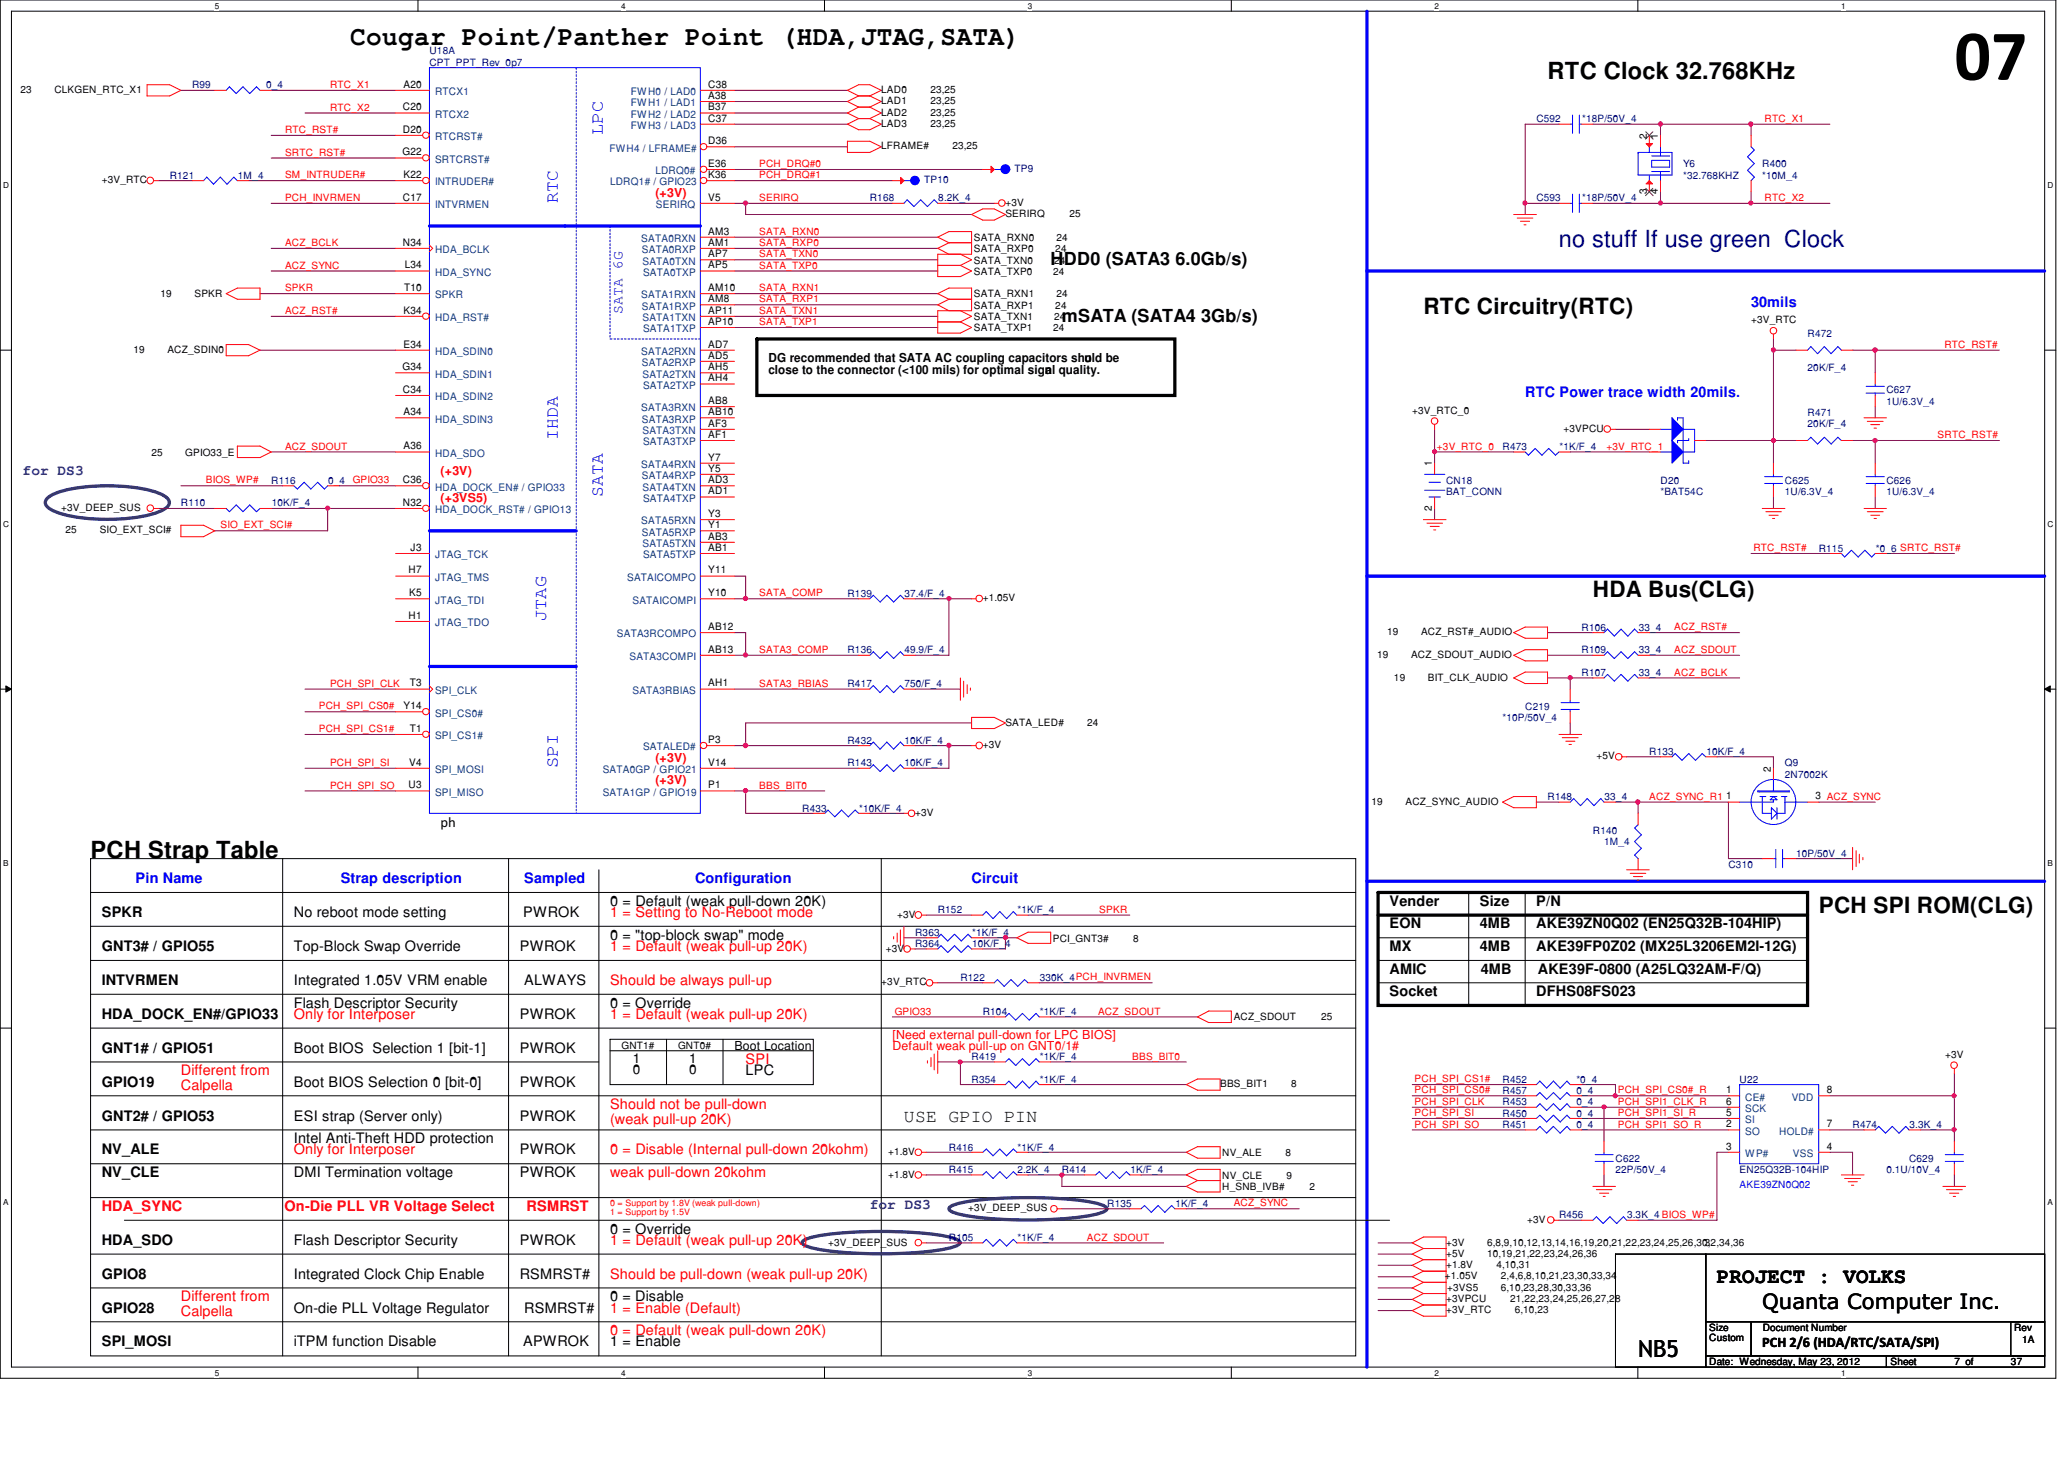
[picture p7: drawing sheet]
<svg xmlns="http://www.w3.org/2000/svg" width="297mm" height="210mm" viewBox="0 0 297 210" stroke-linecap="round" stroke-linejoin="round" font-family="sans-serif">
<defs><g id="words">
<text font-size="10.4" x="281.3" y="11.5">07</text>
<text font-size="3.9" x="50.4" y="6.5">Cougar Point/Panther Point (HDA,JTAG,SATA)</text>
<g font-size="3.4">
<text x="222.7" y="11.3">RTC Clock 32.768KHz</text>
<text x="13" y="123.4">PCH Strap Table</text>
<text x="235.7" y="195.2">NB5</text>
</g>
<text font-size="3.4" fill="#00007f" x="224.4" y="35.6">no stuff If use green Clock</text>
<g font-size="3.2">
<text x="204.8" y="45.2">RTC Circuitry(RTC)</text>
<text x="229.2" y="85.8">HDA Bus(CLG)</text>
<text x="261.7" y="131.4">PCH SPI ROM(CLG)</text>
</g>
<g font-size="3">
<text x="247.1" y="184.6">PROJECT : VOLKS</text>
<text x="253.6" y="188.3">Quanta Computer Inc.</text>
</g>
<g font-size="2.6" fill="#00f">
<text x="86.7" y="19.5" transform="rotate(-90 86.7 19.5)">LPC</text>
<text x="80.3" y="29.3" transform="rotate(-90 80.3 29.3)">RTC</text>
<text x="80.3" y="63.4" transform="rotate(-90 80.3 63.4)">IHDA</text>
<text x="86.7" y="71.5" transform="rotate(-90 86.7 71.5)">SATA</text>
<text x="78.6" y="89.4" transform="rotate(-90 78.6 89.4)">JTAG</text>
<text x="80.3" y="110.5" transform="rotate(-90 80.3 110.5)">SPI</text>
</g>
<g font-size="2.6">
<text x="151.2" y="38.1">HDD0 (SATA3</text>
<text x="169.2" y="38.1">6.0Gb/s)</text>
<text x="152.8" y="46.3">mSATA (SATA4</text>
<text x="172.9" y="46.3">3Gb/s)</text>
<text x="130.1" y="161.4">USE GPIO PIN</text>
</g>
<g font-size="2.1" fill="#00f">
<text x="89.6" y="45.2" transform="rotate(-90 89.6 45.2)">SATA 6G</text>
<text x="252" y="44.2">30mils</text>
<text x="219.5" y="57.2">RTC Power trace width 20mils.</text>
<text x="19.5" y="127">Pin Name</text>
<text x="49" y="127">Strap description</text>
<text x="75.4" y="127">Sampled</text>
<text x="100" y="127">Configuration</text>
<text x="139.8" y="127">Circuit</text>
</g>
<g font-size="2.1" fill="#3f007f">
<text x="3.3" y="68.3">for DS3</text>
<text x="125.2" y="174">for DS3</text>
</g>
<g font-size="2.1">
<text x="63.4" y="119">ph</text>
<text x="14.6" y="132">SPKR</text>
<text x="42.3" y="132">No reboot mode setting</text>
<text x="75.3" y="132">PWROK</text>
<text x="87.8" y="130.3">0 = Default (weak pull-down 20K)</text>
<text x="200" y="130.3">Vender</text>
<text x="213" y="130.3">Size</text>
<text x="221.1" y="130.3">P/N</text>
<text x="14.6" y="136.8">GNT3# / GPIO55</text>
<text x="42.3" y="136.8">Top-Block Swap Override</text>
<text x="74.8" y="136.8">PWROK</text>
<text x="87.8" y="135.2">0 = &quot;top-block swap&quot; mode</text>
<text x="200" y="136.8">MX</text>
<text x="200" y="133.6">EON</text>
<text x="213" y="133.6">4MB</text>
<text x="213" y="136.8">4MB</text>
<text x="221.1" y="136.8">AKE39FP0Z02 (MX25L3206EM2I-12G)</text>
<text x="221.1" y="133.6">AKE39ZN0Q02 (EN25Q32B-104HIP)</text>
<text x="14.6" y="141.7">INTVRMEN</text>
<text x="42.3" y="141.7">Integrated 1.05V VRM enable</text>
<text x="75.4" y="141.7">ALWAYS</text>
<text x="200" y="143.3">Socket</text>
<text x="200" y="140.1">AMIC</text>
<text x="213.1" y="140.1">4MB</text>
<text x="221.1" y="143.3">DFHS08FS023</text>
<text x="221.3" y="140.1">AKE39F-0800 (A25LQ32AM-F/Q)</text>
<text x="14.6" y="146.6">HDA_DOCK_EN#/GPIO33</text>
<text x="42.3" y="144.9">Flash Descriptor Security</text>
<text x="74.8" y="146.6">PWROK</text>
<text x="87.8" y="144.9">0 = Override</text>
<text x="14.6" y="151.4">GNT1# / GPIO51</text>
<text x="42.3" y="151.4">Boot BIOS Selection 1 [bit-1]</text>
<text x="74.8" y="151.4">PWROK</text>
<text x="107.3" y="154.7">LPC</text>
<text x="14.6" y="156.3">GPIO19</text>
<text x="14.6" y="161.2">GNT2# / GPIO53</text>
<text x="42.3" y="156.3">Boot BIOS Selection 0 [bit-0]</text>
<text x="42.3" y="161.2">ESI strap (Server only)</text>
<text x="74.8" y="156.3">PWROK</text>
<text x="74.8" y="161.2">PWROK</text>
<text x="14.6" y="166.1">NV_ALE</text>
<text x="42.3" y="164.5">Intel Anti-Theft HDD protection</text>
<text x="74.8" y="166.1">PWROK</text>
<text x="14.6" y="169.3">NV_CLE</text>
<text x="42.3" y="169.3">DMI Termination voltage</text>
<text x="74.8" y="169.3">PWROK</text>
<text x="14.6" y="179.1">HDA_SDO</text>
<text x="42.3" y="179.1">Flash Descriptor Security</text>
<text x="74.8" y="179.1">PWROK</text>
<text x="87.8" y="177.5">0 = Override</text>
<text x="14.6" y="183.9">GPIO8</text>
<text x="42.3" y="183.9">Integrated Clock Chip Enable</text>
<text x="74.8" y="183.9">RSMRST#</text>
<text x="14.6" y="188.8">GPIO28</text>
<text x="42.3" y="188.8">On-die PLL Voltage Regulator</text>
<text x="75.5" y="188.8">RSMRST#</text>
<text x="87.8" y="187.2">0 = Disable</text>
<text x="14.6" y="193.7">SPI_MOSI</text>
<text x="42.3" y="193.7">iTPM function Disable</text>
<text x="75.3" y="193.7">APWROK</text>
<text x="87.8" y="193.7">1 = Enable</text>
<text x="253.6" y="193.8">PCH 2/6 (HDA/RTC/SATA/SPI)</text>
</g>
<g font-size="2.1" fill="#f00">
<text x="87.8" y="132">1 = Setting to No-Reboot mode</text>
<text x="87.8" y="136.8">1 = Default (weak pull-up 20K)</text>
<text x="87.8" y="141.7">Should be always pull-up</text>
<text x="42.3" y="146.6">Only for Interposer</text>
<text x="87.8" y="146.6">1 = Default (weak pull-up 20K)</text>
<text x="26" y="154.7">Different from</text>
<text x="107.3" y="153.1">SPI</text>
<text x="26" y="156.8">Calpella</text>
<text x="87.8" y="159.6">Should not be pull-down</text>
<text x="87.8" y="161.7">(weak pull-up 20K)</text>
<text x="42.3" y="166.1">Only for Interposer</text>
<text x="87.8" y="166.1">0 = Disable (Internal pull-down 20kohm)</text>
<text x="87.8" y="169.3">weak pull-down 20kohm</text>
<text x="14.6" y="174.2">HDA_SYNC</text>
<text x="40.9" y="174.2">On-Die PLL VR Voltage Select</text>
<text x="75.8" y="174.2">RSMRST</text>
<text x="87.8" y="179.1">1 = Default (weak pull-up 20K)</text>
<text x="87.8" y="183.9">Should be pull-down (weak pull-up 20K)</text>
<text x="26" y="187.2">Different from</text>
<text x="26" y="189.4">Calpella</text>
<text x="87.8" y="188.8">1 = Enable (Default)</text>
<text x="87.8" y="192.1">0 = Default (weak pull-down 20K)</text>
</g>
<g font-size="1.9">
<text x="91.1" y="154.6">0</text>
<text x="91.1" y="153">1</text>
<text x="99.2" y="154.6">0</text>
<text x="99.2" y="153">1</text>
</g>
<g font-size="1.8" fill="#f00">
<text x="94.3" y="28.3">(+3V)</text>
<text x="63.4" y="68.3">(+3V)</text>
<text x="63.4" y="72.2">(+3VS5)</text>
<text x="94.3" y="109.6">(+3V)</text>
<text x="94.3" y="112.8">(+3V)</text>
<text x="128.4" y="149.5">[Need external pull-down for LPC BIOS]</text>
<text x="128.4" y="151.1">Default weak pull-up on GNT0/1#</text>
</g>
<g font-size="1.8">
<text x="110.6" y="52">DG recommended that SATA AC coupling capacitors shuld be</text>
<text x="110.6" y="53.8">close to the connector (&lt;100 mils) for optimal signl quality.</text>
<text x="150.5" y="53.8">a</text>
<text x="156.1" y="52">o</text>
<text x="105.7" y="151.1">Boot Location</text>
</g>
<g font-size="1.5">
<text x="58" y="15.9">C20</text>
<text x="58.1" y="12.6">A20</text>
<text x="101.9" y="12.6">C38</text>
<text x="101.9" y="14.2">A38</text>
<text x="101.9" y="15.9">B37</text>
<text x="101.9" y="17.5">C37</text>
<text x="57.9" y="22.4">G22</text>
<text x="58" y="19.1">D20</text>
<text x="101.9" y="20.7">D36</text>
<text x="237" y="20" transform="rotate(-90 237 20)">2</text>
<text x="238.6" y="20" transform="rotate(-90 238.6 20)">1</text>
<text x="58" y="28.9">C17</text>
<text x="58.1" y="25.6">K22</text>
<text x="101.9" y="25.6">K36</text>
<text x="101.9" y="24">E36</text>
<text x="101.9" y="28.9">V5</text>
<text x="237" y="27.9" transform="rotate(-90 237 27.9)">3</text>
<text x="238.6" y="27.9" transform="rotate(-90 238.6 27.9)">4</text>
<text x="58" y="35.3">N34</text>
<text x="101.9" y="33.7">AM3</text>
<text x="101.9" y="35.3">AM1</text>
<text x="58.2" y="41.9">T10</text>
<text x="58.2" y="38.6">L34</text>
<text x="101.9" y="37">AP7</text>
<text x="101.9" y="38.6">AP5</text>
<text x="101.9" y="41.9">AM10</text>
<text x="58.1" y="45.1">K34</text>
<text x="101.9" y="43.5">AM8</text>
<text x="101.9" y="45.1">AP11</text>
<text x="101.9" y="46.7">AP10</text>
<text x="57.9" y="53.3">G34</text>
<text x="58.1" y="50">E34</text>
<text x="101.9" y="50">AD7</text>
<text x="101.9" y="51.6">AD5</text>
<text x="101.9" y="53.3">AH5</text>
<text x="58" y="56.5">C34</text>
<text x="58.1" y="59.7">A34</text>
<text x="101.9" y="54.9">AH4</text>
<text x="101.9" y="58.1">AB8</text>
<text x="101.9" y="59.7">AB10</text>
<text x="58.1" y="64.6">A36</text>
<text x="101.9" y="61.4">AF3</text>
<text x="101.9" y="63">AF1</text>
<text x="58" y="69.5">C36</text>
<text x="101.9" y="66.3">Y7</text>
<text x="101.9" y="67.9">Y5</text>
<text x="101.9" y="69.5">AD3</text>
<text x="101.9" y="71.1">AD1</text>
<text x="206.1" y="67.1" transform="rotate(-90 206.1 67.1)">1</text>
<text x="58" y="72.8">N32</text>
<text x="101.9" y="74.4">Y3</text>
<text x="101.9" y="76">Y1</text>
<text x="101.9" y="77.6">AB3</text>
<text x="206.1" y="73.4" transform="rotate(-90 206.1 73.4)">2</text>
<text x="58.8" y="82.5">H7</text>
<text x="59.1" y="79.2">J3</text>
<text x="101.9" y="79.2">AB1</text>
<text x="101.9" y="82.5">Y11</text>
<text x="58.8" y="89">H1</text>
<text x="58.9" y="85.8">K5</text>
<text x="101.9" y="85.8">Y10</text>
<text x="101.9" y="93.9">AB13</text>
<text x="101.9" y="90.6">AB12</text>
<text x="59" y="98.8">T3</text>
<text x="101.9" y="98.8">AH1</text>
<text x="58.1" y="102">Y14</text>
<text x="59" y="105.3">T1</text>
<text x="101.9" y="106.9">P3</text>
<text x="58.8" y="113.4">U3</text>
<text x="58.9" y="110.2">V4</text>
<text x="101.9" y="110.2">V14</text>
<text x="101.9" y="113.4">P1</text>
<text x="254.8" y="111" transform="rotate(-90 254.8 111)">2</text>
<text x="248.4" y="115">1</text>
<text x="261.3" y="115">3 ACZ_SYNC</text>
<text x="248.4" y="157.3">1</text>
<text x="248.4" y="158.9">6</text>
<text x="248.4" y="160.5">5</text>
<text x="262.9" y="157.3">8</text>
<text x="248.4" y="162.2">2</text>
<text x="248.4" y="165.4">3</text>
<text x="262.9" y="165.4">4</text>
<text x="262.9" y="162.2">7</text>
</g>
<g font-size="1.5" fill="#003f7f">
<text x="62.6" y="13.7">RTCX1</text>
<text x="62.6" y="16.9">RTCX2</text>
<text x="90.8" y="13.7">FWH0 / LAD0</text>
<text x="90.8" y="15.3">FWH1 / LAD1</text>
<text x="90.8" y="16.9">FWH2 / LAD2</text>
<text x="62.6" y="20.2">RTCRST#</text>
<text x="62.6" y="23.4">SRTCRST#</text>
<text x="87.7" y="21.8">FWH4 / LFRAME#</text>
<text x="90.8" y="18.5">FWH3 / LAD3</text>
<text x="62.6" y="29.9">INTVRMEN</text>
<text x="62.6" y="26.7">INTRUDER#</text>
<text x="87.8" y="26.7">LDRQ1# / GPIO23</text>
<text x="94.3" y="25.1">LDRQ0#</text>
<text x="94.4" y="29.9">SERIRQ</text>
<text x="92.3" y="34.8">SATA0RXN</text>
<text x="62.6" y="36.4">HDA_BCLK</text>
<text x="62.6" y="39.7">HDA_SYNC</text>
<text x="92.4" y="36.4">SATA0RXP</text>
<text x="92.5" y="38.1">SATA0TXN</text>
<text x="92.5" y="39.7">SATA0TXP</text>
<text x="62.6" y="46.2">HDA_RST#</text>
<text x="62.6" y="42.9">SPKR</text>
<text x="92.3" y="42.9">SATA1RXN</text>
<text x="92.4" y="44.5">SATA1RXP</text>
<text x="92.5" y="46.2">SATA1TXN</text>
<text x="92.5" y="47.8">SATA1TXP</text>
<text x="62.6" y="51.1">HDA_SDIN0</text>
<text x="92.3" y="51.1">SATA2RXN</text>
<text x="92.4" y="52.7">SATA2RXP</text>
<text x="62.6" y="54.3">HDA_SDIN1</text>
<text x="62.6" y="57.6">HDA_SDIN2</text>
<text x="92.3" y="59.2">SATA3RXN</text>
<text x="92.5" y="54.3">SATA2TXN</text>
<text x="92.5" y="55.9">SATA2TXP</text>
<text x="62.6" y="65.7">HDA_SDO</text>
<text x="62.6" y="60.8">HDA_SDIN3</text>
<text x="92.4" y="60.8">SATA3RXP</text>
<text x="92.5" y="62.4">SATA3TXN</text>
<text x="92.5" y="64.1">SATA3TXP</text>
<text x="62.6" y="70.6">HDA_DOCK_EN# / GPIO33</text>
<text x="92.3" y="67.3">SATA4RXN</text>
<text x="92.4" y="68.9">SATA4RXP</text>
<text x="92.5" y="70.6">SATA4TXN</text>
<text x="62.6" y="73.8">HDA_DOCK_RST# / GPIO13</text>
<text x="92.3" y="75.4">SATA5RXN</text>
<text x="92.4" y="77">SATA5RXP</text>
<text x="92.5" y="72.2">SATA4TXP</text>
<text x="62.6" y="80.3">JTAG_TCK</text>
<text x="62.6" y="83.6">JTAG_TMS</text>
<text x="90.3" y="83.6">SATAICOMPO</text>
<text x="92.5" y="78.7">SATA5TXN</text>
<text x="92.5" y="80.3">SATA5TXP</text>
<text x="62.6" y="86.8">JTAG_TDI</text>
<text x="91" y="86.8">SATAICOMPI</text>
<text x="62.6" y="90.1">JTAG_TDO</text>
<text x="88.8" y="91.7">SATA3RCOMPO</text>
<text x="90.6" y="95">SATA3COMPI</text>
<text x="62.6" y="99.8">SPI_CLK</text>
<text x="91" y="99.8">SATA3RBIAS</text>
<text x="62.6" y="103.1">SPI_CS0#</text>
<text x="62.6" y="106.3">SPI_CS1#</text>
<text x="92.5" y="108">SATALED#</text>
<text x="62.6" y="111.2">SPI_MOSI</text>
<text x="86.7" y="111.2">SATA0GP / GPIO21</text>
<text x="62.6" y="114.5">SPI_MISO</text>
<text x="86.7" y="114.5">SATA1GP / GPIO19</text>
<text x="251.2" y="158.3">CE#</text>
<text x="251.2" y="160">SCK</text>
<text x="251.2" y="161.6">SI</text>
<text x="257.8" y="158.3">VDD</text>
<text x="251.2" y="163.2">SO</text>
<text x="251.2" y="166.5">WP#</text>
<text x="256.1" y="163.2">HOLD#</text>
<text x="258" y="166.5">VSS</text>
</g>
<g font-size="1.4" fill="#00007f">
<text x="61.8" y="7.8">U18A</text>
<text x="61.8" y="9.5">CPT_PPT_Rev_0p7</text>
<text x="27.6" y="12.7">R99</text>
<text x="38.3" y="12.7">0_4</text>
<text x="221.1" y="17.6">C592</text>
<text x="227.7" y="17.6">*18P/50V_4</text>
<text x="24.4" y="25.7">R121</text>
<text x="34.2" y="25.7">1M_4</text>
<text x="125.2" y="29">R168</text>
<text x="133" y="26.4">TP10</text>
<text x="135" y="29">8.2K_4</text>
<text x="146" y="24.8">TP9</text>
<text x="221.1" y="29">C593</text>
<text x="227.7" y="29">*18P/50V_4</text>
<text x="242.2" y="24.1">Y6</text>
<text x="242.2" y="25.7">*32.768KHZ</text>
<text x="253.6" y="24.1">R400</text>
<text x="253.6" y="25.7">*10M_4</text>
<text x="260.1" y="48.5">R472</text>
<text x="260.1" y="53.3">20K/F_4</text>
<text x="260.1" y="59.9">R471</text>
<text x="271.5" y="56.6">C627</text>
<text x="271.5" y="58.3">1U/6.3V_4</text>
<text x="216.2" y="64.7">R473</text>
<text x="224.4" y="64.7">*1K/F_4</text>
<text x="260.1" y="61.5">20K/F_4</text>
<text x="39" y="69.6">R116</text>
<text x="47.2" y="69.6">0_4</text>
<text x="208.1" y="69.6">CN18</text>
<text x="208.1" y="71.2">BAT_CONN</text>
<text x="239" y="69.6">D20</text>
<text x="239" y="71.2">*BAT54C</text>
<text x="256.9" y="69.6">C625</text>
<text x="256.9" y="71.2">1U/6.3V_4</text>
<text x="271.5" y="69.6">C626</text>
<text x="271.5" y="71.2">1U/6.3V_4</text>
<text x="26" y="72.9">R110</text>
<text x="39.1" y="72.9">10K/F_4</text>
<text x="261.7" y="79.4">R115</text>
<text x="270" y="79.4">*0_6 SRTC_RST#</text>
<text x="122" y="85.9">R139</text>
<text x="130.2" y="85.9">37.4/F_4</text>
<text x="122" y="94">R136</text>
<text x="130.2" y="94">49.9/F_4</text>
<text x="227.6" y="94">R109</text>
<text x="227.6" y="90.8">R106</text>
<text x="235.8" y="94">33_4</text>
<text x="235.8" y="90.8">33_4</text>
<text x="122" y="98.9">R417</text>
<text x="130.2" y="98.9">750/F_4</text>
<text x="227.6" y="97.2">R107</text>
<text x="235.8" y="97.2">33_4</text>
<text x="122" y="107">R432</text>
<text x="130.2" y="107">10K/F_4</text>
<text x="216.2" y="103.8">*10P/50V_4</text>
<text x="219.5" y="102.1">C219</text>
<text x="122" y="110.2">R143</text>
<text x="130.2" y="110.2">10K/F_4</text>
<text x="237.4" y="108.6">R133</text>
<text x="245.6" y="108.6">10K/F_4</text>
<text x="256.9" y="110.2">Q9</text>
<text x="256.9" y="111.9">2N7002K</text>
<text x="115.4" y="116.8">R433</text>
<text x="123.6" y="116.8">*10K/F_4</text>
<text x="222.7" y="115.1">R148</text>
<text x="230.9" y="115.1">33_4</text>
<text x="229.2" y="120">R140</text>
<text x="230.8" y="121.6">1M_4</text>
<text x="248.7" y="124.9">C310</text>
<text x="258.5" y="123.3">10P/50V_4</text>
<text x="135" y="131.4">R152</text>
<text x="146.4" y="131.4">*1K/F_4</text>
<text x="131.7" y="136.3">R364</text>
<text x="131.7" y="134.6">R363</text>
<text x="139.9" y="136.3">10K/F_4</text>
<text x="139.9" y="134.6">*1K/F_4</text>
<text x="138.2" y="141.1">R122</text>
<text x="149.6" y="141.1">330K_4PCH_INVRMEN</text>
<text x="141.4" y="146">R104</text>
<text x="149.6" y="146">*1K/F_4</text>
<text x="139.8" y="155.8">R354</text>
<text x="139.8" y="152.5">R419</text>
<text x="149.6" y="155.8">*1K/F_4</text>
<text x="149.6" y="152.5">*1K/F_4</text>
<text x="216.2" y="155.8">R452</text>
<text x="226.9" y="155.8">*0_4</text>
<text x="250.4" y="155.8">U22</text>
<text x="216.2" y="159">R453</text>
<text x="216.2" y="160.7">R450</text>
<text x="216.2" y="157.4">R457</text>
<text x="226.9" y="159">0_4</text>
<text x="226.9" y="160.7">0_4</text>
<text x="226.9" y="157.4">0_4</text>
<text x="136.6" y="165.5">R416</text>
<text x="146.4" y="165.5">*1K/F_4</text>
<text x="216.2" y="162.3">R451</text>
<text x="226.9" y="162.3">0_4</text>
<text x="232.5" y="167.1">C622</text>
<text x="266.6" y="162.3">R474</text>
<text x="274.7" y="167.1">C629</text>
<text x="274.8" y="162.3">3.3K_4</text>
<text x="136.6" y="168.8">R415</text>
<text x="146.4" y="168.8">2.2K_4</text>
<text x="152.8" y="168.8">R414</text>
<text x="159.3" y="173.7">R135</text>
<text x="162.7" y="168.8">1K/F_4</text>
<text x="169.2" y="173.7">1K/F_4</text>
<text x="232.5" y="168.8">22P/50V_4</text>
<text x="250.4" y="168.8">EN25Q32B-104HIP</text>
<text x="271.5" y="168.8">0.1U/10V_4</text>
<text x="136.6" y="178.5">R105</text>
<text x="146.4" y="178.5">*1K/F_4</text>
<text x="224.4" y="175.3">R456</text>
<text x="234.2" y="175.3">3.3K_4 BIOS_WP#</text>
</g>
<g font-size="1.4">
<text x="3" y="13.4">23</text>
<text x="7.8" y="13.4">CLKGEN_RTC_X1</text>
<text x="126.8" y="15">LAD1</text>
<text x="126.8" y="16.6">LAD2</text>
<text x="126.8" y="13.4">LAD0</text>
<text x="133.9" y="15">23,25</text>
<text x="133.9" y="16.6">23,25</text>
<text x="133.9" y="13.4">23,25</text>
<text x="126.8" y="18.2">LAD3</text>
<text x="126.8" y="21.5">LFRAME#</text>
<text x="133.9" y="18.2">23,25</text>
<text x="137.1" y="21.5">23,25</text>
<text x="14.6" y="26.4">+3V_RTC</text>
<text x="144.7" y="29.6">+3V</text>
<text x="140.2" y="34.7">SATA_RXN0</text>
<text x="144.7" y="31.2">SERIRQ</text>
<text x="152" y="34.7">24</text>
<text x="153.9" y="31.2">25</text>
<text x="140.2" y="36.3">SATA_RXP0</text>
<text x="140.2" y="37.9">SATA_TXN0</text>
<text x="140.2" y="39.5">SATA_TXP0</text>
<text x="151.6" y="39.5">24</text>
<text x="151.7" y="37.9">24</text>
<text x="151.9" y="36.3">24</text>
<text x="23.1" y="42.8">19</text>
<text x="28" y="42.8">SPKR</text>
<text x="140.2" y="42.8">SATA_RXN1</text>
<text x="140.2" y="44.4">SATA_RXP1</text>
<text x="140.2" y="46.1">SATA_TXN1</text>
<text x="140.2" y="47.7">SATA_TXP1</text>
<text x="151.6" y="47.7">24</text>
<text x="151.7" y="46.1">24</text>
<text x="151.9" y="44.4">24</text>
<text x="152" y="42.8">24</text>
<text x="252" y="46.5">+3V_RTC</text>
<text x="19.2" y="50.8">19</text>
<text x="24.1" y="50.8">ACZ_SDIN0</text>
<text x="203.2" y="59.5">+3V_RTC_0</text>
<text x="21.8" y="65.5">25</text>
<text x="26.7" y="65.5">GPIO33_E</text>
<text x="225" y="62.1">+3VPCU</text>
<text x="8.8" y="73.5">+3V_DEEP_SUS</text>
<text x="9.4" y="76.8">25</text>
<text x="14.3" y="76.8">SIO_EXT_SCI#</text>
<text x="141.4" y="86.5">+1.05V</text>
<text x="198.2" y="94.7">19</text>
<text x="199.6" y="91.4">19</text>
<text x="203.1" y="94.7">ACZ_SDOUT_AUDIO</text>
<text x="204.5" y="91.4">ACZ_RST#_AUDIO</text>
<text x="200.6" y="97.9">19</text>
<text x="205.5" y="97.9">BIT_CLK_AUDIO</text>
<text x="141.4" y="107.7">+3V</text>
<text x="144.7" y="104.4">SATA_LED#</text>
<text x="156.4" y="104.4">24</text>
<text x="229.7" y="109.3">+5V</text>
<text x="131.7" y="117.4">+3V</text>
<text x="197.4" y="115.8">19</text>
<text x="202.3" y="115.8">ACZ_SYNC_AUDIO</text>
<text x="127.5" y="136.9">+3V</text>
<text x="129.1" y="132">+3V</text>
<text x="151.5" y="135.5">PCI_GNT3#</text>
<text x="163.1" y="135.5">8</text>
<text x="126.8" y="141.8">+3V_RTC</text>
<text x="177.5" y="146.8">ACZ_SDOUT</text>
<text x="190.1" y="146.8">25</text>
<text x="89.4" y="150.9">GNT1#</text>
<text x="97.6" y="150.9">GNT0#</text>
<text x="279.9" y="152.2">+3V</text>
<text x="175.6" y="156.4">BBS_BIT1</text>
<text x="185.8" y="156.4">8</text>
<text x="127.8" y="166.2">+1.8V</text>
<text x="175.9" y="166.3">NV_ALE</text>
<text x="185" y="166.3">8</text>
<text x="127.8" y="169.4">+1.8V</text>
<text x="175.9" y="169.6">NV_CLE</text>
<text x="175.9" y="171.2">H_SNB_IVB#</text>
<text x="185.2" y="169.6">9</text>
<text x="188.5" y="171.2">2</text>
<text x="119.2" y="179.2">+3V_DEEP_SUS</text>
<text x="139.3" y="174.3">+3V_DEEP_SUS</text>
<text x="208.1" y="179.2">+3V</text>
<text x="214" y="179.2">6,8,9,10,12,13,14,16,19,20,21,22,23,24,25,26,303,2,34,36</text>
<text x="219.8" y="175.9">+3V</text>
<text x="207.9" y="184.1">+1.05V</text>
<text x="208.1" y="182.4">+1.8V</text>
<text x="208.1" y="180.8">+5V</text>
<text x="208.3" y="185.7">+3VS5</text>
<text x="214" y="180.8">10,19,21,22,23,24,26,36</text>
<text x="215.4" y="182.4">4,10,31</text>
<text x="216" y="185.7">6,10,23,28,30,33,36</text>
<text x="216" y="184.1">2,4,6,8,10,21,23,30,33,34</text>
<text x="208.1" y="187.3">+3VPCU</text>
<text x="208.1" y="188.9">+3V_RTC</text>
<text x="217.3" y="187.3">21,22,23,24,25,26,27,28</text>
<text x="218" y="188.9">6,10,23</text>
<text x="246" y="191.5">Size</text>
<text x="253.7" y="191.5">Document Number</text>
<text x="289.9" y="191.5">Rev</text>
<text x="246" y="196.4">Date: Wednesday, May 23, 2012</text>
<text x="246" y="193">Custom</text>
<text x="272.1" y="196.4">Sheet</text>
<text x="281.3" y="196.4">7 of</text>
<text x="289.4" y="196.4">37</text>
<text x="291" y="193.2">1A</text>
</g>
<g font-size="1.4" fill="#f00">
<text x="47.5" y="12.7">RTC_X1</text>
<text x="47.5" y="15.9">RTC_X2</text>
<text x="254" y="17.5">RTC_X1</text>
<text x="41" y="19.1">RTC_RST#</text>
<text x="41" y="22.4">SRTC_RST#</text>
<text x="41" y="25.7">SM_INTRUDER#</text>
<text x="41" y="28.9">PCH_INVRMEN</text>
<text x="109.3" y="28.9">SERIRQ</text>
<text x="109.3" y="24">PCH_DRQ#0</text>
<text x="109.3" y="25.7">PCH_DRQ#1</text>
<text x="254" y="28.9">RTC_X2</text>
<text x="41" y="35.4">ACZ_BCLK</text>
<text x="109.3" y="33.8">SATA_RXN0</text>
<text x="109.3" y="35.4">SATA_RXP0</text>
<text x="41" y="38.7">ACZ_SYNC</text>
<text x="41" y="41.9">SPKR</text>
<text x="109.3" y="37">SATA_TXN0</text>
<text x="109.3" y="38.7">SATA_TXP0</text>
<text x="109.3" y="41.9">SATA_RXN1</text>
<text x="41" y="45.2">ACZ_RST#</text>
<text x="109.3" y="43.5">SATA_RXP1</text>
<text x="109.3" y="45.2">SATA_TXN1</text>
<text x="109.3" y="46.8">SATA_TXP1</text>
<text x="279.8" y="50">RTC_RST#</text>
<text x="41" y="64.7">ACZ_SDOUT</text>
<text x="206.8" y="64.7">+3V_RTC_0</text>
<text x="231.2" y="64.7">+3V_RTC_1</text>
<text x="278.8" y="63">SRTC_RST#</text>
<text x="29.6" y="69.6">BIOS_WP#</text>
<text x="50.8" y="69.6">GPIO33</text>
<text x="31.7" y="76">SIO_EXT_SCI#</text>
<text x="252.3" y="79.3">RTC_RST#</text>
<text x="109.3" y="85.8">SATA_COMP</text>
<text x="109.3" y="93.9">SATA3_COMP</text>
<text x="241" y="90.7">ACZ_RST#</text>
<text x="241" y="93.9">ACZ_SDOUT</text>
<text x="47.5" y="98.8">PCH_SPI_CLK</text>
<text x="109.3" y="98.8">SATA3_RBIAS</text>
<text x="241" y="97.2">ACZ_BCLK</text>
<text x="45.9" y="102.1">PCH_SPI_CS0#</text>
<text x="45.9" y="105.3">PCH_SPI_CS1#</text>
<text x="47.5" y="110.2">PCH_SPI_SI</text>
<text x="47.5" y="113.5">PCH_SPI_SO</text>
<text x="109.3" y="113.5">BBS_BIT0</text>
<text x="237.4" y="115.1">ACZ_SYNC_R1</text>
<text x="158.2" y="131.3">SPKR</text>
<text x="128.8" y="146">GPIO33</text>
<text x="158" y="146">ACZ_SDOUT</text>
<text x="162.9" y="152.4">BBS_BIT0</text>
<text x="203.6" y="155.7">PCH_SPI_CS1#</text>
<text x="203.6" y="157.3">PCH_SPI_CS0#</text>
<text x="203.6" y="159">PCH_SPI_CLK</text>
<text x="203.6" y="160.6">PCH_SPI_SI</text>
<text x="232.8" y="159">PCH_SPI1_CLK_R</text>
<text x="232.8" y="160.6">PCH_SPI1_SI_R</text>
<text x="232.8" y="157.3">PCH_SPI_CS0#_R</text>
<text x="203.6" y="162.2">PCH_SPI_SO</text>
<text x="232.8" y="162.2">PCH_SPI1_SO_R</text>
<text x="177.5" y="173.6">ACZ_SYNC</text>
<text x="156.4" y="178.5">ACZ_SDOUT</text>
</g>
<text font-size="1.4" fill="#00f" x="250.4" y="170.9">AKE39ZN0Q02</text>
<g font-size="1.3" fill="#f00">
<text x="87.8" y="173.5">0 = Support by 1.8V (weak pull-down)</text>
<text x="87.8" y="174.8">1 = Support by 1.5V</text>
</g>
<g font-size="1.2">
<text x="30.9" y="1.2">5</text>
<text x="89.4" y="1.2">4</text>
<text x="147.9" y="1.2">3</text>
<text x="206.5" y="1.2">2</text>
<text x="265" y="1.2">1</text>
<text x=".5" y="27.1">D</text>
<text x="294.7" y="27.1">D</text>
<text x=".5" y="75.8">C</text>
<text x="294.7" y="75.8">C</text>
<text x=".5" y="124.6">B</text>
<text x="294.7" y="124.6">B</text>
<text x=".5" y="173.3">A</text>
<text x="294.7" y="173.3">A</text>
<text x="30.9" y="197.9">5</text>
<text x="89.4" y="197.9">4</text>
<text x="147.9" y="197.9">3</text>
<text x="206.5" y="197.9">2</text>
<text x="265" y="197.9">1</text>
</g>
</g></defs>
<path d="M0 0h295.9v198.3h-295.9zM1.6 1.6h292.7v195.1h-292.7z" fill="none" stroke="#000" stroke-width=".14"/>
<g fill="#fff">
<path d="M30.9 .2h.6v1.3h-.6z"/>
<path d="M30.9 196.8h.6v1.4h-.6z"/>
</g>
<path d="M60.2 0v1.6M60.2 196.7v1.6" fill="none" stroke="#000" stroke-width=".14"/>
<g fill="#fff">
<path d="M89.4 .2h.6v1.3h-.6z"/>
<path d="M89.4 196.8h.6v1.4h-.6z"/>
</g>
<path d="M118.7 0v1.6M118.7 196.7v1.6" fill="none" stroke="#000" stroke-width=".14"/>
<g fill="#fff">
<path d="M147.9 .2h.6v1.3h-.6z"/>
<path d="M147.9 196.8h.6v1.4h-.6z"/>
</g>
<path d="M177.2 0v1.6M177.2 196.7v1.6" fill="none" stroke="#000" stroke-width=".14"/>
<g fill="#fff">
<path d="M206.5 .2h.5v1.3h-.5z"/>
<path d="M206.5 196.8h.5v1.4h-.5z"/>
</g>
<path d="M235.7 0v1.6M235.7 196.7v1.6" fill="none" stroke="#000" stroke-width=".14"/>
<g fill="#fff">
<path d="M265 .2h.6v1.3h-.6z"/>
<path d="M265 196.8h.6v1.4h-.6z"/>
<path d="M.5 26h.8v1.3h-.8z"/>
<path d="M294.7 26h.8v1.3h-.8z"/>
<path d="M.5 74.8h.8v1.3h-.8z"/>
<path d="M294.7 74.8h.8v1.3h-.8z"/>
</g>
<path d="M0 50.4h1.6M294.3 50.4h1.6" fill="none" stroke="#000" stroke-width=".14"/>
<g fill="#fff">
<path d="M.5 123.5h.7v1.3h-.7z"/>
<path d="M294.7 123.5h.7v1.3h-.7z"/>
</g>
<path d="M0 99.1h1.6M.8 98.7l.8 .4-.8 .5zM294.3 99.1l.8-.4v.9zM294.3 99.1h1.6" fill="none" stroke="#000" stroke-width=".14"/>
<path d="M.8 98.7l.8 .4-.8 .5zM294.3 99.1l.8-.4v.9z" fill="#000"/>
<g fill="#fff">
<path d="M.5 172.3h.7v1.3h-.7z"/>
<path d="M294.7 172.3h.7v1.3h-.7z"/>
</g>
<g fill="none" stroke="#000" stroke-width=".14">
<path d="M13 123.5h182.1v71.6h-182.1zM13 128.4h182.1M13 133.3h182.1M13 138.2h182.1M40.7 123.5v71.6M73.2 123.5v71.6M86.2 125.1v70M126.8 123.5v71.6M198.3 138.2h61.8M198.3 134.9h61.8M211.4 128.4v16.3M219.5 128.4v16.3"/>
<path d="M0 147.9h1.6M13 147.9h182.1M13 152.8h73.2M13 143h182.1M13 157.6h182.1M87.8 149.5h29.2v6.5h-29.2zM87.8 151.2h29.2M95.9 149.5v6.5M104.1 149.5v6.5M198.3 141.4h61.8M294.3 147.9h1.6M13 162.6h182.1"/>
<path d="M13 167.4h182.1M13 172.3h182.1M17.9 175.6h182.1M13 185.3h182.1M13 180.4h182.1M13 190.2h182.1"/>
</g>
<path d="M196.7 1.6v195.1M196.7 39h97.6M196.7 82.9h97.6M196.7 126.8h97.6" fill="none" stroke="#00f" stroke-width=".47"/>
<path d="M108.9 48.8h60.2v8.1h-60.2zM198.3 128.4h61.8v16.3h-61.8zM198.3 131.7h61.8" fill="none" stroke="#000" stroke-width=".47"/>
<path d="M7 71.5a11.9 11.9 0 0 1 5.6-1.5 26.3 26.3 0 0 1 10.1 .9 2.13 2.13 0 0 1 1.7 1.4 2.15 2.15 0 0 1-1.7 1.4 26.6 26.6 0 0 1-14.5 0 2.14 2.14 0 0 1-1.7-1.4l.1-.4zM115.6 178.5a12 12 0 0 1 5-1.1 65 65 0 0 1 15.7 .5l1.4 .4 .3 .2 .2 .3-.2 .2a12.5 12.5 0 0 1-5 1.1 63 63 0 0 1-15.7-.5l-1.4-.4-.3-.2-.2-.2zM136.7 173.7a12 12 0 0 1 5-1.1 65 65 0 0 1 15.8 .4l1.3 .4 .4 .3 .1 .2-.1 .2a12.5 12.5 0 0 1-5.1 1.1 63 63 0 0 1-15.7-.4l-1.4-.4-.3-.3-.1-.2z" fill="none" stroke="#3f007f" stroke-width=".47"/>
<g fill="none" stroke="#7f003f" stroke-width=".14">
<path d="M39 19.5h17.9M105.7 13h16.3M105.7 14.6h16.3M105.7 16.3h16.3M105.7 17.9h16.3M22.8 26h4.8M35.8 26h21.1M39 35.7h17.9M105.7 21.1h16.3M107.3 29.3h21.1M43.9 102.4h13M148 131.7h14.6"/>
<path d="M138.2 152.8h4.9M138.2 156h4.9M151.2 152.8h19.5M151.2 156h19.5M133.3 165.8h6.5M148 165.8h22.7"/>
</g>
<circle cx="107.3" cy="29.2" r=".31" fill="#f0f"/>
<circle cx="107.3" cy="29.2" r=".31" fill="none" stroke="#f0f" stroke-width=".14"/>
<path d="M105.7 24.4h35.7M105.7 26h22.7M105.7 34.1h29.3M105.7 35.7h29.3M105.7 37.4h29.3M105.7 39h29.3M105.7 82.9h1.6v3.2M105.7 86.1h17.9" fill="none" stroke="#7f003f" stroke-width=".14"/>
<circle cx="107.3" cy="86.1" r=".31" fill="#f0f"/>
<circle cx="107.3" cy="86.1" r=".31" fill="none" stroke="#f0f" stroke-width=".14"/>
<path d="M105.7 94.3h17.9M105.7 91h1.6v3.3" fill="none" stroke="#7f003f" stroke-width=".14"/>
<circle cx="107.3" cy="94.2" r=".31" fill="#f0f"/>
<circle cx="107.3" cy="94.2" r=".31" fill="none" stroke="#f0f" stroke-width=".14"/>
<g fill="none" stroke="#7f003f" stroke-width=".14">
<path d="M39 39h17.9M39 29.3h17.9M39 22.7h17.9M37.4 42.2h19.5M37.4 50.4h19.5M39 45.5h17.9M39 65h17.9M43.9 99.1h13M105.7 99.1h17.9M131.7 99.1h6.5M43.9 105.7h13M43.9 110.5h13"/>
<path d="M43.9 113.8h13M107.3 104h32.5M130.1 134.9h3.2M144.7 134.9h1.6M148 169h4.8M164.2 169h6.5"/>
</g>
<circle cx="152.8" cy="169" r=".3" fill="#f0f"/>
<circle cx="152.8" cy="169" r=".3" fill="none" stroke="#f0f" stroke-width=".14"/>
<path d="M255.2 50.4h3.3M48.8 69.9h8.1M255.2 71.5v1.7M258.5 63.4h-3.3v3.2M266.6 63.4h21.1M269.9 63.4v3.2M156.1 169h-3.3v1.7h17.9" fill="none" stroke="#7f003f" stroke-width=".14"/>
<circle cx="269.9" cy="63.4" r=".31" fill="#f0f"/>
<circle cx="269.9" cy="63.4" r=".31" fill="none" stroke="#f0f" stroke-width=".14"/>
<path d="M266.6 50.4h3.3v3.2M269.9 71.5v1.7" fill="none" stroke="#7f003f" stroke-width=".14"/>
<circle cx="269.8" cy="50.4" r=".32" fill="#f0f"/>
<circle cx="269.8" cy="50.4" r=".32" fill="none" stroke="#f0f" stroke-width=".14"/>
<path d="M255.2 48.8v1.6M269.9 58.5v1.6M269.9 50.4h17.8M263.4 157.6h17.9M230.8 169v1.7M247.1 165.8h1.6M266.6 165.8v3.2" fill="none" stroke="#7f003f" stroke-width=".14"/>
<circle cx="281.2" cy="157.6" r=".3" fill="#f0f"/>
<circle cx="281.2" cy="157.6" r=".3" fill="none" stroke="#f0f" stroke-width=".14"/>
<path d="M230.8 159.3h17.9M281.3 154.4v3.2M203.2 162.6h16.3M224.4 175.6h3.2M263.4 162.6h4.9M263.4 165.8h3.2M281.3 169v1.7" fill="none" stroke="#7f003f" stroke-width=".14"/>
<circle cx="230.8" cy="159.3" r=".3" fill="#f0f"/>
<circle cx="230.8" cy="159.3" r=".3" fill="none" stroke="#f0f" stroke-width=".14"/>
<path d="M230.8 159.3v4.9M227.6 162.6h21.1M276.4 162.6h4.9" fill="none" stroke="#7f003f" stroke-width=".14"/>
<circle cx="281.2" cy="162.5" r=".3" fill="#f0f"/>
<circle cx="281.2" cy="162.5" r=".3" fill="none" stroke="#f0f" stroke-width=".14"/>
<path d="M222.7 91h6.5M237.4 97.5h13M237.4 91h13M237.4 94.3h13M107.3 104v3.3h16.3M203.2 157.6h16.3M203.2 159.3h16.3M227.6 159.3h3.2M281.3 157.6v5M203.2 160.9h16.3M227.6 160.9h21.1M247.1 165.8v9.8h-11.3" fill="none" stroke="#7f003f" stroke-width=".14"/>
<circle cx="107.3" cy="107.2" r=".32" fill="#f0f"/>
<circle cx="107.3" cy="107.2" r=".32" fill="none" stroke="#f0f" stroke-width=".14"/>
<path d="M226 65h11.4M105.7 107.3h1.6M131.7 107.3h4.9M133.3 131.7h6.5M128.4 146.3h14.7M135 141.4h6.4M138.2 152.8v3.2M151.2 146.3h21.1" fill="none" stroke="#7f003f" stroke-width=".14"/>
<circle cx="138.2" cy="152.8" r=".3" fill="#f0f"/>
<circle cx="138.2" cy="152.8" r=".3" fill="none" stroke="#f0f" stroke-width=".14"/>
<path d="M255.2 50.4v13M135 152.8h3.2M133.3 169h6.5M133.3 178.8h6.5" fill="none" stroke="#7f003f" stroke-width=".14"/>
<circle cx="255.2" cy="63.4" r=".3" fill="#f0f"/>
<circle cx="255.2" cy="63.4" r=".3" fill="none" stroke="#f0f" stroke-width=".14"/>
<circle cx="255.2" cy="50.4" r=".31" fill="#f0f"/>
<circle cx="255.2" cy="50.4" r=".31" fill="none" stroke="#f0f" stroke-width=".14"/>
<path d="M105.7 29.3h1.6v1.6h32.5M136.6 29.3h6.5M245.5 63.4h9.7M252 79.6h11.4M271.5 79.6h9.8M141.4 134.9h3.3v1.6h-3.3" fill="none" stroke="#7f003f" stroke-width=".14"/>
<circle cx="144.7" cy="134.9" r=".3" fill="#f0f"/>
<circle cx="144.7" cy="134.9" r=".3" fill="none" stroke="#f0f" stroke-width=".14"/>
<g fill="none" stroke="#7f003f" stroke-width=".14">
<path d="M47.2 73.2h9.7M131.7 94.3h4.9M131.7 86.1h4.9M222.7 94.3h6.5M226 97.5h3.2M105.7 110.5h17.9M136.6 107.3v3.2h-4.9M234.1 108.9h4.9M235.8 115.4h12.9v8.1h4.9M247.1 108.9h8.1M261.7 115.4h8.2M131.7 136.5h1.6"/>
<path d="M258.5 123.5h8.1M152.8 173.9h9.8M170.7 173.9h16.3"/>
</g>
<circle cx="235.7" cy="115.4" r=".31" fill="#f0f"/>
<circle cx="235.7" cy="115.4" r=".31" fill="none" stroke="#f0f" stroke-width=".14"/>
<path d="M136.6 86.1v8.2" fill="none" stroke="#7f003f" stroke-width=".14"/>
<circle cx="136.6" cy="86.1" r=".3" fill="#f0f"/>
<circle cx="136.6" cy="86.1" r=".3" fill="none" stroke="#f0f" stroke-width=".14"/>
<path d="M136.6 86.1h3.2M222.7 97.5h3.3v1.6M148 178.8h19.5M281.3 162.6v1.6" fill="none" stroke="#7f003f" stroke-width=".14"/>
<circle cx="226" cy="97.5" r=".3" fill="#f0f"/>
<circle cx="226" cy="97.5" r=".3" fill="none" stroke="#f0f" stroke-width=".14"/>
<path d="M107.3 113.8h11.4M221.1 115.4h3.3M226 104v1.7M232.5 115.4h3.3v1.6" fill="none" stroke="#7f003f" stroke-width=".14"/>
<circle cx="107.3" cy="113.7" r=".31" fill="#f0f"/>
<circle cx="107.3" cy="113.7" r=".31" fill="none" stroke="#f0f" stroke-width=".14"/>
<g fill="none" stroke="#7f003f" stroke-width=".14">
<path d="M105.7 113.8h1.6v3.2h9.7M125.2 117h4.9M255.2 108.9v1.6M149.6 141.4h16.2M227.6 157.6h21.1M227.6 156h4.9v1.6M198.3 178.8h4.9M198.3 180.4h4.9M198.3 186.9h4.9M198.3 188.6h4.9M198.3 182h4.9M198.3 183.7h4.9"/>
<path d="M198.3 185.3h4.9"/>
</g>
<circle cx="232.5" cy="157.6" r=".3" fill="#f0f"/>
<circle cx="232.5" cy="157.6" r=".3" fill="none" stroke="#f0f" stroke-width=".14"/>
<path d="M39 13h17.9M43.9 16.3h13M22.8 73.2h8.1M206.5 61.8v3.2h11.3M232.5 61.8h4.9M203.2 156h16.3" fill="none" stroke="#7f003f" stroke-width=".14"/>
<circle cx="206.5" cy="65" r=".3" fill="#f0f"/>
<circle cx="206.5" cy="65" r=".3" fill="none" stroke="#f0f" stroke-width=".14"/>
<path d="M206.5 65v1.6M206.5 73.2v1.6M136.6 107.3h3.2" fill="none" stroke="#7f003f" stroke-width=".14"/>
<circle cx="136.6" cy="107.2" r=".31" fill="#f0f"/>
<circle cx="136.6" cy="107.2" r=".31" fill="none" stroke="#f0f" stroke-width=".14"/>
<path d="M105.7 42.2h29.3M105.7 43.9h29.3M105.7 45.5h29.3M105.7 47.1h29.3M47.2 73.2v3.2h-16.3" fill="none" stroke="#7f003f" stroke-width=".14"/>
<circle cx="47.2" cy="73.1" r=".3" fill="#f0f"/>
<circle cx="47.2" cy="73.1" r=".3" fill="none" stroke="#f0f" stroke-width=".14"/>
<path d="M219.5 29.3h4.9M39 73.2h8.2" fill="none" stroke="#7f003f" stroke-width=".14"/>
<circle cx="219.5" cy="29.2" r=".3" fill="#f0f"/>
<circle cx="219.5" cy="29.2" r=".3" fill="none" stroke="#f0f" stroke-width=".14"/>
<path d="M219.5 17.9v11.4M239 27.6v1.7h-9.8M252 29.3h11.4" fill="none" stroke="#7f003f" stroke-width=".14"/>
<circle cx="252" cy="29.2" r=".3" fill="#f0f"/>
<circle cx="252" cy="29.2" r=".3" fill="none" stroke="#f0f" stroke-width=".14"/>
<path d="M252 17.9h11.4" fill="none" stroke="#7f003f" stroke-width=".14"/>
<circle cx="252" cy="17.8" r=".31" fill="#f0f"/>
<circle cx="252" cy="17.8" r=".31" fill="none" stroke="#f0f" stroke-width=".14"/>
<path d="M219.5 17.9h4.9M239 17.9h13v1.6M219.5 29.3v1.6" fill="none" stroke="#7f003f" stroke-width=".14"/>
<circle cx="239" cy="17.8" r=".31" fill="#f0f"/>
<circle cx="239" cy="17.8" r=".31" fill="none" stroke="#f0f" stroke-width=".14"/>
<path d="M229.2 17.9h9.8v1.6M239 29.3h13" fill="none" stroke="#7f003f" stroke-width=".14"/>
<circle cx="239" cy="29.2" r=".3" fill="#f0f"/>
<circle cx="239" cy="29.2" r=".3" fill="none" stroke="#f0f" stroke-width=".14"/>
<path d="M26 13h4.9M252 27.6v1.7M26 69.9h14.7" fill="none" stroke="#7f003f" stroke-width=".14"/>
<g fill="none" stroke="#f00" stroke-width=".14">
<path d="M21.2 12.2h3.2l1.6 .8-1.6 .8h-3.2zM123.6 13.8l-1.6 .8 1.6 .8M123.6 13.8h1.6M123.6 15.4h1.6M123.6 15.4l-1.6 .9 1.6 .8M123.6 17.1h1.6M123.6 17.1l-1.6 .8 1.6 .8h1.6l1.6-.8-1.6-.8M123.6 13.8l-1.6-.8 1.6-.8h1.6l1.6 .8-1.6 .8M125.2 13.8l1.6 .8-1.6 .8M125.2 15.4l1.6 .9-1.6 .8M239 19.5v1.6M22.1 26h.7"/>
<path d="M122 20.3h3.2l1.6 .8-1.6 .8h-3.2zM135 38.2h3.2M136.6 34.9l-1.6-.8 1.6-.8h3.2v3.3h-4.8v3.2h3.2l1.6-.8-1.6-.8M136.6 34.9h3.2M136.6 34.9l-1.6 .8 1.6 .9M138.2 36.6l1.6 .8-1.6 .8M139.8 30.9l1.6-.8h1.7l1.6 .8-1.6 .8h-1.7zM143.1 29.3h.6M217.8 30.9h3.3M218.4 31.4h2.2M218.8 31.8h1.3M219.3 32.3h.3"/>
<path d="M239 26v1.6M32.6 42.2l1.6-.8h3.2v1.7h-3.2zM32.6 49.6h3.2l1.6 .8-1.6 .8h-3.2zM135 46.3h3.2M136.6 43.1l-1.6-.9 1.6-.8h3.2v3.3h-4.8v3.2h3.2l1.6-.8-1.6-.8M136.6 43.1h3.2M136.6 43.1l-1.6 .8 1.6 .8M138.2 44.7l1.6 .8-1.6 .8M255.2 48.1v.7M22.1 73.2h.7M26 75.6h3.3l1.6 .8-1.6 .8h-3.3zM34.2 64.2h3.2l1.6 .8-1.6 .8h-3.2z"/>
<path d="M204.8 74.8h3.3M205.4 75.3h2.2M205.8 75.7h1.3M206.3 76.2h.3M206.5 61.1v.7M231.8 61.8h.7M253.6 73.2h3.3M254.1 73.6h2.3M254.6 74.1h1.3M255.1 74.6h.3M268.3 60.1h3.2M268.3 73.2h3.2"/>
<path d="M268.7 60.6h2.3M268.7 73.6h2.3M269.2 61.1h1.3M269.2 74.1h1.3M269.7 61.6h.3M269.7 74.6h.3M138.2 97.5v3.3M138.7 98v2.3M139.2 98.5v1.3M139.7 99v.3M139.8 86.1h.7M217.8 97.5l1.7-.8h3.2v1.6h-3.2z"/>
<path d="M217.8 91l1.7-.8h3.2v1.6h-3.2zM217.8 94.3l1.7-.8h3.2v1.6h-3.2zM130.1 117h.6M139.8 103.2h3.3l1.6 .8-1.6 .8h-3.3zM139.8 107.3h.7M216.2 115.4l1.6-.8h3.3v1.6h-3.3zM224.4 105.7h3.2M224.8 106.1h2.3M225.3 106.6h1.3M225.8 107.1h.3M233.5 108.9h.6M128.6 134.7v.4"/>
<path d="M129.1 134.2v1.4M129.6 133.8v2.3M130.1 133.3v3.2M131.1 136.5h.6M132.7 131.7h.6M146.3 134.9l1.7-.8h3.2v1.6h-3.2zM234.1 125.1h3.3M234.6 125.6h2.3M235.1 126.1h1.3M235.6 126.6h.3M266.6 121.9v3.2M267.1 122.4v2.3"/>
<path d="M267.6 122.9v1.3M268.1 123.4v.3M133.5 152.6v.4M134 152.1v1.4M134.3 141.4h.7M134.4 151.6v2.3M135 151.2v3.2M170.7 156l1.6-.8h3.3v1.6h-3.3zM172.3 146.3l1.6-.8h3.3v1.6h-3.3zM281.3 153.8v.6M132.7 165.8h.6M132.7 169h.6"/>
<path d="M132.7 178.8h.6M152.2 173.9h.6M170.7 165.8l1.6-.8h3.3v1.6h-3.3zM170.7 169l1.6-.8h3.3v3.3h-3.3l-1.6-.8 1.6-.9zM172.3 169.8h3.3M204.8 179.6h3.3M204.8 179.6l-1.6-.8 1.6-.8h3.3v11.4h-3.3l-1.6-.8 1.6-.9M204.8 179.6l-1.6 .8 1.6 .8M223.7 175.6h.7M229.2 170.7h3.3M229.7 171.2h2.3M230.2 171.7h1.3"/>
<path d="M230.7 172.1h.3M265 169h3.3M265.5 169.5h2.3M266 170h1.3M266.4 170.5h.4M279.6 170.7h3.3M280.1 171.2h2.3M280.6 171.7h1.3M281.1 172.1h.3M204.8 184.5l-1.6 .8 1.6 .8M204.8 186.1l-1.6 .8 1.6 .8M204.8 187.7h3.3"/>
<path d="M204.8 186.1h3.3M204.8 182.9h3.3M204.8 181.2l-1.6 .8 1.6 .9M204.8 181.2h3.3M204.8 184.5h3.3M204.8 182.9l-1.6 .8 1.6 .8"/>
<circle cx="21.6" cy="26" r=".48"/>
<circle cx="144.2" cy="29.2" r=".47"/>
<circle cx="255.2" cy="47.6" r=".47"/>
<circle cx="21.6" cy="73.1" r=".47"/>
<circle cx="206.4" cy="60.6" r=".47"/>
<circle cx="231.3" cy="61.7" r=".47"/>
<circle cx="140.9" cy="86.1" r=".47"/>
<circle cx="131.2" cy="117" r=".47"/>
<circle cx="140.9" cy="107.2" r=".48"/>
<circle cx="232.9" cy="108.9" r=".47"/>
<circle cx="130.5" cy="136.5" r=".47"/>
<circle cx="132.1" cy="131.6" r=".48"/>
<circle cx="133.8" cy="141.4" r=".47"/>
<circle cx="281.2" cy="153.2" r=".47"/>
<circle cx="132.2" cy="169" r=".47"/>
<circle cx="132.2" cy="165.8" r=".47"/>
<circle cx="132.2" cy="178.8" r=".47"/>
<circle cx="151.7" cy="173.9" r=".47"/>
<circle cx="223.2" cy="175.5" r=".47"/>
</g>
<path d="M232.5 180.4h13v16.3h-13zM245.5 180.4h48.8v9.8h-48.8zM245.5 190.2h6.5v4.9h-6.5zM245.5 195.1h26v1.6h-26zM252 190.2h42.3v4.9h-42.3zM271.5 195.1h22.8v1.6h-22.8zM289.4 190.2h4.9v4.9h-4.9z" fill="none" stroke="#000" stroke-width=".14"/>
<path d="M235.8 21.9h4.8v3.3h-4.8zM237.4 21.1v.8M237.4 25.2v.8M237.7 23.1h2.6v.9h-2.6zM237.7 24.7h2.6M237.7 22.4h2.6M239 21.1v1.3M239 24.7v1.3" fill="none" stroke="#00f" stroke-width=".14"/>
<path d="M236.9 20.7h.9l-.4 .4z" fill="#f00"/>
<path d="M237.4 19.5v1.6M236.9 20.7h.9l-.4 .4z" fill="none" stroke="#f00" stroke-width=".14"/>
<path d="M236.9 19l1 1M237.9 19l-1.1 1" fill="none" stroke="#7f3f00" stroke-width=".14"/>
<path d="M236.9 26.5l.5-.5 .4 .5z" fill="#f00"/>
<g fill="none" stroke="#f00" stroke-width=".14">
<path d="M30.9 13h1.7M37.4 13h1.6M252 19.5v1.6M27.6 26h1.7M34.2 26h1.6M128.4 29.3h1.7M135 29.3h1.6M224.4 29.3h1.6M227.6 29.3h1.6M236.9 26.5l.5-.5 .4 .5zM237.4 26v1.6M252 26v1.6"/>
<path d="M258.5 50.4h1.6M265 50.4h1.6M269.9 53.6v1.6M269.9 56.9v1.6M30.9 73.2h1.7M37.4 73.2h1.6M40.7 69.9h1.6M47.2 69.9h1.6M206.5 66.6v1.6M206.5 71.5v1.7M217.8 65h1.7M224.4 65h1.6"/>
<path d="M255.2 66.6v1.6M255.2 69.9v1.6M226 99.1v1.7M229.2 97.5h1.6M229.2 94.3h1.6M229.2 91h1.6M235.8 97.5h1.6M235.8 94.3h1.6M235.8 91h1.6M123.6 107.3h1.6M130.1 107.3h1.6M226 102.4v1.6"/>
<path d="M235.8 117v1.7M248.7 115.4h1.7M255.2 110.5v1.6M260.1 115.4h1.6M133.3 136.5h1.7M133.3 134.9h1.7M139.8 136.5h1.6M139.8 134.9h1.6M235.8 123.5v1.6M143.1 156h1.6M143.1 152.8h1.6M149.6 156h1.6"/>
<path d="M149.6 152.8h1.6M219.5 159.3h1.6M219.5 156h1.6M219.5 157.6h1.6M226 159.3h1.6M226 156h1.6M226 157.6h1.6M139.8 178.8h1.6M139.8 165.8h1.6M146.3 178.8h1.7M146.3 165.8h1.7M219.5 160.9h1.6"/>
<path d="M219.5 162.6h1.6M226 160.9h1.6M226 162.6h1.6M227.6 175.6h1.6M230.8 164.2v1.6M230.8 167.4v1.6M234.1 175.6h1.7M281.3 164.2v1.6M281.3 167.4v1.6"/>
</g>
<path d="M236.9 27.1l1 1.1M237.9 27.1l-1.1 1.1" fill="none" stroke="#7f3f00" stroke-width=".14"/>
<g fill="none" stroke="#00f" stroke-width=".14">
<path d="M32.6 13l.4-.5 1 1 1-1 .9 1 1-1 .5 .5M29.3 26l.5-.5 .9 1 1-1 1 1 1-1 .5 .5M130.1 29.3l.5-.6 .9 1 1-1 1 1 .9-1 .6 .6M226 29.3h.3M226.3 27.9v2.7M227.3 29.3h.3M227.3 27.9v2.7M252 21.1l.5 .5-1 1 1 .9-1 1 1 1-.5 .5M260.1 50.4l.5-.5 1 1 .9-1 1 1 1-1 .5 .5M268.6 56.6h2.6M268.6 55.6h2.6M269.9 55.2v.4"/>
<path d="M269.9 56.6v.3M32.6 73.2l.4 .4 1-1 1 1 .9-1 1 1 .5-.4M42.3 69.9l.5 .5 1-1 .9 1 1-1 1 1 .5-.5M205 68.2h2.9M205 70.5h2.9M205.7 71.5h1.6M205.7 69.4h1.6M219.5 65l.5 .5 .9-1 1 1 1-1 1 1 .5-.5M254 69.6h2.5M254 68.6h2.5M255.2 68.2v.4M255.2 69.6v.3"/>
<path d="M230.8 97.5l.5-.5 1 1 1-1 1 1 .9-1 .6 .5M230.8 94.3l.5-.5 1 .9 1-.9 1 .9 .9-.9 .6 .5M230.8 91l.5-.5 1 1 1-1 1 1 .9-1 .6 .5M125.2 107.3l.5-.5 1 1 .9-1 1 1 1-1 .5 .5M224.7 101.1h2.6M224.7 102.1h2.6M226 100.8v.3M226 102.1v.3M235.8 118.7l-.6 .4 1 1-1 1 1 .9-1 1 .6 .5M253 113.8h4.5v.1h-4.5zM253.3 114.6h.8M253.6 114.6v2.4h1.3"/>
<path d="M254.8 115.1l.4-.5 .5 .5zM254.8 114.6h.9M254.9 116.2l.8 .8-.8 .9zM255.2 112.1v1.7M255.2 115.1v.3h-4.8M255.7 116.2v1.7M256.4 114.6h.8M256.9 115.4h3.2M256.9 114.6v2.4h-1.2M135 136.5l.4-.4 1 .9 1-.9 .9 .9 1-.9 .5 .4M135 134.9l.4-.5 1 1 1-1 .9 1 1-1 .5 .5M144.7 156l.5-.5 1 1 .9-1 1 1 1-1 .5 .5"/>
<path d="M144.7 152.8l.5-.5 1 1 .9-1 1 1 1-1 .5 .5M221.1 159.3l.5-.5 1 1 1-1 .9 1 1-1 .5 .5M221.1 156l.5-.5 1 1 1-1 .9 1 1-1 .5 .5M221.1 157.6l.5-.4 1 1 1-1 .9 1 1-1 .5 .4M141.4 178.8l.5-.5 1 1 1-1 1 1 .9-1 .5 .5M141.4 165.8l.5-.5 1 1 1-1 1 1 .9-1 .5 .5M221.1 160.9l.5-.5 1 1 1-1 .9 1 1-1 .5 .5M221.1 162.6l.5-.5 1 .9 1-.9 .9 .9 1-.9 .5 .5M229.2 175.6l.5-.6 1 1 1-1 1 1 .9-1 .5 .6M229.6 167.1h2.6M229.6 166.1h2.6M230.8 165.8v.3"/>
<path d="M230.8 167.1v.3M279.9 167.1h2.7M279.9 166.1h2.7M281.3 165.8v.3M281.3 167.1v.3"/>
<circle cx="255.2" cy="115.4" r="3.2"/>
</g>
<circle cx="131.7" cy="26" r=".62" fill="#00f"/>
<g fill="none" stroke="#00f" stroke-width=".14">
<path d="M130.1 26h1"/>
<circle cx="131.7" cy="26" r=".62"/>
</g>
<path d="M129.6 25.5l.5 .5-.5 .5z" fill="#f00"/>
<path d="M128.4 26h1.7M129.6 25.5l.5 .5-.5 .5zM263.4 79.6h1.6M269.9 79.6h1.6M156.1 169h1.6M162.6 169h1.6" fill="none" stroke="#f00" stroke-width=".14"/>
<path d="M265 79.6l.5 .5 .9-.9 1 .9 1-.9 1 .9 .5-.5M157.7 169l.5-.4 1 .9 .9-.9 1 .9 1-.9 .5 .4" fill="none" stroke="#00f" stroke-width=".14"/>
<circle cx="144.7" cy="24.3" r=".64" fill="#00f"/>
<g fill="none" stroke="#00f" stroke-width=".14">
<path d="M143.1 24.4h1"/>
<circle cx="144.7" cy="24.3" r=".64"/>
</g>
<path d="M142.6 23.9l.5 .5-.5 .4z" fill="#f00"/>
<path d="M56.9 13h4.9M56.9 16.3h4.9M56.9 29.3h4.9M141.4 24.4h1.7M142.6 23.9l.5 .5-.5 .4zM269.9 66.6v1.6M269.9 69.9v1.6M123.6 94.3h1.6M123.6 86.1h1.6M130.1 94.3h1.6M130.1 86.1h1.6" fill="none" stroke="#f00" stroke-width=".14"/>
<path d="M61.8 9.7h39v107.3h-39zM268.6 69.6h2.6M268.6 68.6h2.6M269.9 68.2v.4M269.9 69.6v.3M125.2 94.3l.5-.5 1 .9 .9-.9 1 .9 1-.9 .5 .5M125.2 86.1l.5-.5 1 1 .9-1 1 1 1-1 .5 .5" fill="none" stroke="#00f" stroke-width=".14"/>
<path d="M82.9 9.7v107.3M87.8 32.5v16.3M100.8 48.8h-13" fill="none" stroke="#00f" stroke-width=".14" stroke-dasharray=".3 .3"/>
<path d="M61.8 32.5h39M61.8 76.4h21.1M61.8 95.9h21.1" fill="none" stroke="#00f" stroke-width=".47"/>
<circle cx="61.3" cy="26" r=".46" fill="#fff"/>
<g fill="none" stroke="#f00" stroke-width=".14">
<path d="M56.9 26h3.9M56.9 35.7h4.9M56.9 39h4.9M61.8 35.3l.5 .4-.5 .5"/>
<circle cx="61.3" cy="26" r=".46"/>
</g>
<circle cx="61.3" cy="45.5" r=".46" fill="#fff"/>
<g fill="none" stroke="#f00" stroke-width=".14">
<path d="M56.9 45.5h3.9M56.9 50.4h4.9M56.9 53.6h4.9M56.9 56.9h4.9M56.9 65h4.9"/>
<circle cx="61.3" cy="45.5" r=".46"/>
</g>
<circle cx="101.3" cy="107.2" r=".46" fill="#fff"/>
<g fill="none" stroke="#f00" stroke-width=".14">
<path d="M100.8 13h4.9M100.8 14.6h4.9M100.8 16.3h4.9M100.8 17.9h4.9M101.8 107.3h3.9"/>
<circle cx="101.3" cy="107.2" r=".46"/>
</g>
<circle cx="101.3" cy="26" r=".46" fill="#fff"/>
<g fill="none" stroke="#f00" stroke-width=".14">
<path d="M101.8 26h3.9"/>
<circle cx="101.3" cy="26" r=".46"/>
</g>
<circle cx="101.3" cy="21.1" r=".46" fill="#fff"/>
<g fill="none" stroke="#f00" stroke-width=".14">
<path d="M101.8 21.1h3.9"/>
<circle cx="101.3" cy="21.1" r=".46"/>
</g>
<circle cx="101.3" cy="24.4" r=".46" fill="#fff"/>
<g fill="none" stroke="#f00" stroke-width=".14">
<path d="M101.8 24.4h3.9"/>
<circle cx="101.3" cy="24.4" r=".46"/>
</g>
<circle cx="61.3" cy="19.4" r=".46" fill="#fff"/>
<g fill="none" stroke="#f00" stroke-width=".14">
<path d="M56.9 19.5h3.9M56.9 60.1h4.9"/>
<circle cx="61.3" cy="19.4" r=".46"/>
</g>
<circle cx="61.3" cy="69.9" r=".46" fill="#fff"/>
<g fill="none" stroke="#f00" stroke-width=".14">
<path d="M56.9 69.9h3.9"/>
<circle cx="61.3" cy="69.9" r=".46"/>
</g>
<circle cx="61.3" cy="73.1" r=".46" fill="#fff"/>
<g fill="none" stroke="#f00" stroke-width=".14">
<path d="M56.9 73.2h3.9"/>
<circle cx="61.3" cy="73.1" r=".46"/>
</g>
<circle cx="61.3" cy="22.7" r=".46" fill="#fff"/>
<g fill="none" stroke="#f00" stroke-width=".14">
<path d="M56.9 22.7h3.9M100.8 34.1h4.9M100.8 35.7h4.9M100.8 37.4h4.9M100.8 39h4.9M100.8 42.2h4.9M100.8 43.9h4.9M100.8 45.5h4.9M100.8 47.1h4.9M100.8 50.4h4.9M100.8 52h4.9M100.8 53.6h4.9"/>
<path d="M100.8 55.2h4.9M100.8 58.5h4.9M100.8 60.1h4.9M100.8 61.8h4.9M100.8 63.4h4.9M100.8 66.6h4.9M100.8 68.2h4.9M100.8 69.9h4.9M100.8 71.5h4.9M100.8 74.8h4.9M100.8 76.4h4.9M100.8 78h4.9"/>
<path d="M100.8 79.6h4.9M56.9 99.1h4.9M61.8 98.7l.5 .4-.5 .5M100.8 86.1h4.9"/>
<circle cx="61.3" cy="22.7" r=".46"/>
</g>
<circle cx="61.3" cy="102.4" r=".46" fill="#fff"/>
<g fill="none" stroke="#f00" stroke-width=".14">
<path d="M56.9 102.4h3.9"/>
<circle cx="61.3" cy="102.4" r=".46"/>
</g>
<circle cx="61.3" cy="105.6" r=".46" fill="#fff"/>
<g fill="none" stroke="#f00" stroke-width=".14">
<path d="M224.4 17.9h1.6M227.6 17.9h1.6M100.8 29.3h4.9M56.9 42.2h4.9M56.9 79.6h4.9M258.5 63.4h1.6M265 63.4h1.6M56.9 82.9h4.9M56.9 86.1h4.9M56.9 89.4h4.9M100.8 82.9h4.9M100.8 94.3h4.9"/>
<path d="M100.8 91h4.9M100.8 99.1h4.9M123.6 99.1h1.6M130.1 99.1h1.6M56.9 105.7h3.9M56.9 110.5h4.9M56.9 113.8h4.9M100.8 110.5h4.9M100.8 113.8h4.9M224.4 115.4h1.6M230.8 115.4h1.7M141.4 141.4h1.7"/>
<path d="M143.1 146.3h1.6M148 141.4h1.6M149.6 146.3h1.6M248.7 157.6h1.7M248.7 159.3h1.7M261.7 157.6h1.7M139.8 169h1.6M146.3 169h1.7M248.7 160.9h1.7M248.7 162.6h1.7M248.7 165.8h1.7M261.7 162.6h1.7"/>
<path d="M261.7 165.8h1.7"/>
<circle cx="61.3" cy="105.6" r=".46"/>
</g>
<path d="M226 17.9h.3M226.3 16.6v2.6M227.3 17.9h.3M227.3 16.6v2.6M260.1 63.4l.5-.5 1 1 .9-1 1 1 1-1 .5 .5M125.2 99.1l.5-.5 1 1.1 .9-1.1 1 1.1 1-1.1 .5 .5M226 115.4l.5-.5 1 1 .9-1 1 1 1-1 .4 .5M143.1 141.4l.4-.5 1 1 1-1 1 1 .9-1 .6 .5M144.7 146.3l.5-.5 1 1 .9-1 1 1 1-1 .5 .5M250.4 156h11.3v11.4h-11.3zM141.4 169l.5-.4 1 .9 1-.9 1 .9 .9-.9 .5 .4" fill="none" stroke="#00f" stroke-width=".14"/>
<path d="M240.6 60.1l1.6 1.7-1.6 1.6z" fill="#00f"/>
<path d="M239 61.8h1.6M240.6 60.1l1.6 1.7-1.6 1.6zM241.4 60.5v-.4h.8v3.3h.8v-.3M242.2 61.8h1.7" fill="none" stroke="#00f" stroke-width=".14"/>
<path d="M240.6 63.4l1.6 1.6-1.6 1.6z" fill="#00f"/>
<g fill="none" stroke="#00f" stroke-width=".14">
<path d="M239 65h1.6M240.6 63.4l1.6 1.6-1.6 1.6zM241.4 63.7v-.3h.8v3.2h.8v-.3M243.9 61.8v3.2h-1.7M118.7 117l.5-.5 .9 1 1-1 1 1 1-1 .5 .5M125.2 110.5l.5-.5 1 1 .9-1 1 1 1-1 .5 .5M240.6 108.9l.5-.5 1 1 .9-1 1 1 1-1 .5 .5M141.4 131.7l.5-.6 1 1.1 1-1.1 1 1.1 .9-1.1 .5 .6M255.2 123.5h.4M255.6 122.2v2.6M256.5 123.5h.4M256.5 122.2v2.6"/>
<path d="M164.2 173.9l.5-.5 1 1 1-1 .9 1 1-1 .5 .5M269.9 162.6l.5-.5 1 .9 .9-.9 1 .9 1-.9 .4 .5"/>
</g>
<g fill="none" stroke="#f00" stroke-width=".14">
<path d="M237.4 61.8h1.6M237.4 65h1.6M243.9 63.4h1.6M117 117h1.7M123.6 117h1.6M123.6 110.5h1.6M130.1 110.5h1.6M239 108.9h1.6M245.5 108.9h1.6M139.8 131.7h1.6M146.3 131.7h1.7M253.6 123.5h1.6"/>
<path d="M256.9 123.5h1.6M162.6 173.9h1.6M169.1 173.9h1.6M268.3 162.6h1.6M274.7 162.6h1.7"/>
</g>
<circle cx="107.3" cy="29.2" r=".31" fill="#f0f"/>
<circle cx="107.3" cy="29.2" r=".31" fill="none" stroke="#f0f" stroke-width=".14"/>
<circle cx="107.3" cy="86.1" r=".31" fill="#f0f"/>
<circle cx="107.3" cy="86.1" r=".31" fill="none" stroke="#f0f" stroke-width=".14"/>
<circle cx="107.3" cy="94.2" r=".31" fill="#f0f"/>
<circle cx="107.3" cy="94.2" r=".31" fill="none" stroke="#f0f" stroke-width=".14"/>
<circle cx="152.8" cy="169" r=".3" fill="#f0f"/>
<circle cx="152.8" cy="169" r=".3" fill="none" stroke="#f0f" stroke-width=".14"/>
<circle cx="269.9" cy="63.4" r=".31" fill="#f0f"/>
<circle cx="269.9" cy="63.4" r=".31" fill="none" stroke="#f0f" stroke-width=".14"/>
<circle cx="269.8" cy="50.4" r=".32" fill="#f0f"/>
<circle cx="269.8" cy="50.4" r=".32" fill="none" stroke="#f0f" stroke-width=".14"/>
<circle cx="281.2" cy="157.6" r=".3" fill="#f0f"/>
<circle cx="281.2" cy="157.6" r=".3" fill="none" stroke="#f0f" stroke-width=".14"/>
<circle cx="230.8" cy="159.3" r=".3" fill="#f0f"/>
<circle cx="230.8" cy="159.3" r=".3" fill="none" stroke="#f0f" stroke-width=".14"/>
<circle cx="281.2" cy="162.5" r=".3" fill="#f0f"/>
<circle cx="281.2" cy="162.5" r=".3" fill="none" stroke="#f0f" stroke-width=".14"/>
<circle cx="107.3" cy="107.2" r=".32" fill="#f0f"/>
<circle cx="107.3" cy="107.2" r=".32" fill="none" stroke="#f0f" stroke-width=".14"/>
<circle cx="138.2" cy="152.8" r=".3" fill="#f0f"/>
<circle cx="138.2" cy="152.8" r=".3" fill="none" stroke="#f0f" stroke-width=".14"/>
<circle cx="255.2" cy="63.4" r=".3" fill="#f0f"/>
<circle cx="255.2" cy="63.4" r=".3" fill="none" stroke="#f0f" stroke-width=".14"/>
<circle cx="255.2" cy="50.4" r=".31" fill="#f0f"/>
<circle cx="255.2" cy="50.4" r=".31" fill="none" stroke="#f0f" stroke-width=".14"/>
<circle cx="144.7" cy="134.9" r=".3" fill="#f0f"/>
<circle cx="144.7" cy="134.9" r=".3" fill="none" stroke="#f0f" stroke-width=".14"/>
<circle cx="235.7" cy="115.4" r=".31" fill="#f0f"/>
<circle cx="235.7" cy="115.4" r=".31" fill="none" stroke="#f0f" stroke-width=".14"/>
<circle cx="136.6" cy="86.1" r=".3" fill="#f0f"/>
<circle cx="136.6" cy="86.1" r=".3" fill="none" stroke="#f0f" stroke-width=".14"/>
<circle cx="226" cy="97.5" r=".3" fill="#f0f"/>
<circle cx="226" cy="97.5" r=".3" fill="none" stroke="#f0f" stroke-width=".14"/>
<circle cx="107.3" cy="113.7" r=".31" fill="#f0f"/>
<circle cx="107.3" cy="113.7" r=".31" fill="none" stroke="#f0f" stroke-width=".14"/>
<circle cx="232.5" cy="157.6" r=".3" fill="#f0f"/>
<circle cx="232.5" cy="157.6" r=".3" fill="none" stroke="#f0f" stroke-width=".14"/>
<circle cx="206.5" cy="65" r=".3" fill="#f0f"/>
<circle cx="206.5" cy="65" r=".3" fill="none" stroke="#f0f" stroke-width=".14"/>
<circle cx="136.6" cy="107.2" r=".31" fill="#f0f"/>
<circle cx="136.6" cy="107.2" r=".31" fill="none" stroke="#f0f" stroke-width=".14"/>
<circle cx="47.2" cy="73.1" r=".3" fill="#f0f"/>
<circle cx="47.2" cy="73.1" r=".3" fill="none" stroke="#f0f" stroke-width=".14"/>
<circle cx="219.5" cy="29.2" r=".3" fill="#f0f"/>
<circle cx="219.5" cy="29.2" r=".3" fill="none" stroke="#f0f" stroke-width=".14"/>
<circle cx="252" cy="29.2" r=".3" fill="#f0f"/>
<circle cx="252" cy="29.2" r=".3" fill="none" stroke="#f0f" stroke-width=".14"/>
<circle cx="252" cy="17.8" r=".31" fill="#f0f"/>
<circle cx="252" cy="17.8" r=".31" fill="none" stroke="#f0f" stroke-width=".14"/>
<circle cx="239" cy="17.8" r=".31" fill="#f0f"/>
<circle cx="239" cy="17.8" r=".31" fill="none" stroke="#f0f" stroke-width=".14"/>
<circle cx="239" cy="29.2" r=".3" fill="#f0f"/>
<circle cx="239" cy="29.2" r=".3" fill="none" stroke="#f0f" stroke-width=".14"/>
<use href="#words"/>
</svg>
